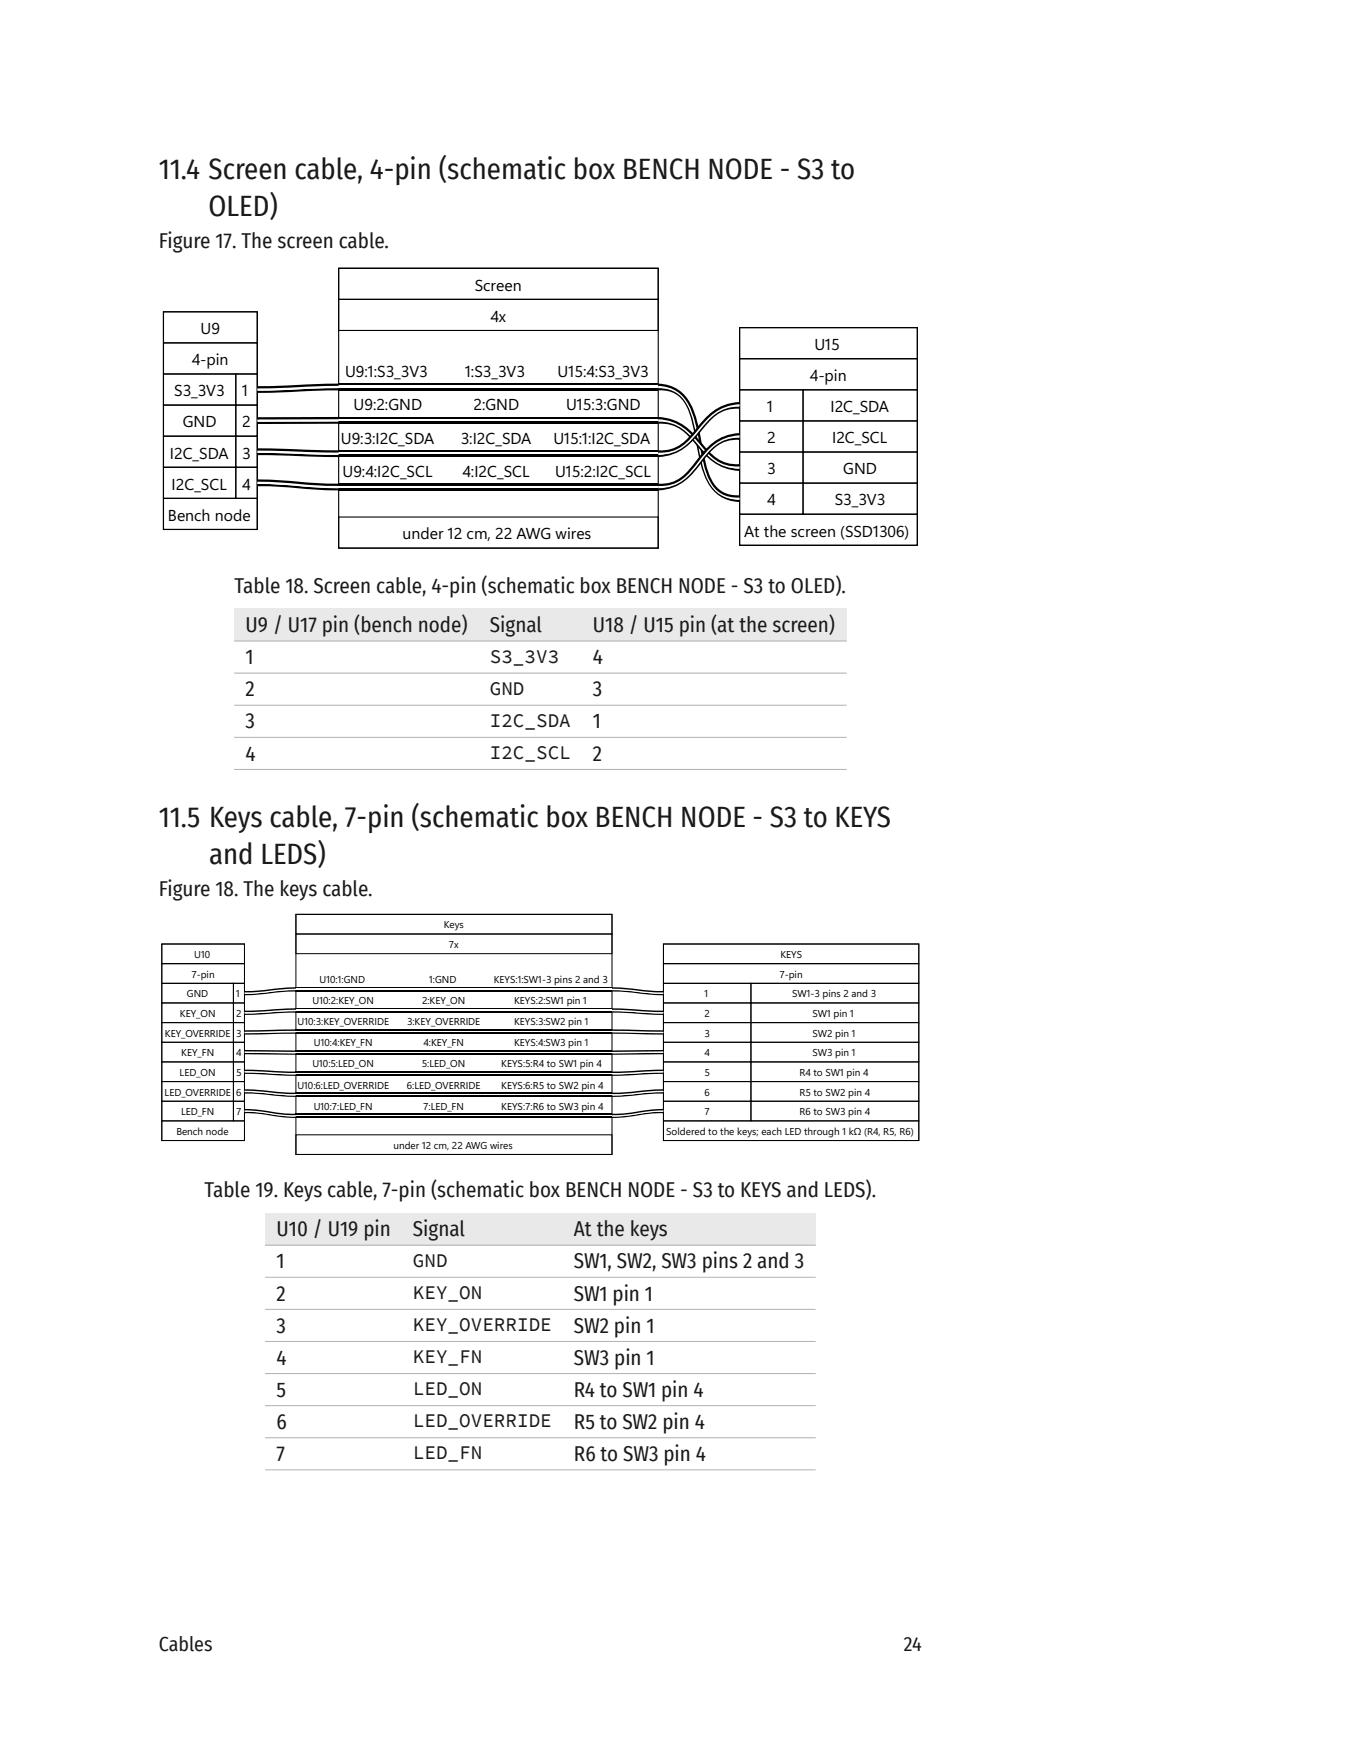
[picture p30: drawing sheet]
<svg xmlns="http://www.w3.org/2000/svg" width="216mm" height="279mm" viewBox="0 0 216 279" stroke-linecap="round" stroke-linejoin="round" font-family="sans-serif">
<defs><g id="words">
<g font-size="4.6" fill="#1a1a1a">
<text x="25.4" y="28.6">11.4 Screen cable, 4-pin (schematic box BENCH NODE - S3 to</text>
<text x="33.3" y="34.6">OLED)</text>
<text x="25.4" y="132">11.5 Keys cable, 7-pin (schematic box BENCH NODE - S3 to KEYS</text>
<text x="33.4" y="138">and LEDS)</text>
</g>
<g font-size="3.4" fill="#1a1a1a">
<text x="25.4" y="39.6">Figure 17. The screen cable.</text>
<text x="37.5" y="94.8">Table 18. Screen cable, 4-pin (schematic box BENCH NODE - S3 to OLED).</text>
<text x="39.3" y="101">U9 / U17 pin (bench node)</text>
<text x="78.3" y="101">Signal</text>
<text x="94.8" y="101">U18 / U15 pin (at the screen)</text>
<text x="39.3" y="106.1">1</text>
<text x="94.8" y="106.1">4</text>
<text x="39.3" y="111.2">2</text>
<text x="94.8" y="111.2">3</text>
<text x="39.3" y="116.4">3</text>
<text x="94.8" y="116.4">1</text>
<text x="39.3" y="121.5">4</text>
<text x="94.8" y="121.5">2</text>
<text x="25.4" y="143.1">Figure 18. The keys cable.</text>
<text x="32.7" y="191.3">Table 19. Keys cable, 7-pin (schematic box BENCH NODE - S3 to KEYS and LEDS).</text>
<text x="44.2" y="197.5">U10 / U19 pin</text>
<text x="66" y="197.5">Signal</text>
<text x="91.7" y="197.5">At the keys</text>
<text x="44.2" y="202.6">1</text>
<text x="91.7" y="202.6">SW1, SW2, SW3 pins 2 and 3</text>
<text x="44.2" y="207.8">2</text>
<text x="91.7" y="207.8">SW1 pin 1</text>
<text x="44.2" y="212.9">3</text>
<text x="91.7" y="212.9">SW2 pin 1</text>
<text x="44.2" y="218">4</text>
<text x="91.7" y="218">SW3 pin 1</text>
<text x="44.2" y="223.1">5</text>
<text x="91.7" y="223.1">R4 to SW1 pin 4</text>
<text x="44.2" y="228.3">6</text>
<text x="44.2" y="233.4">7</text>
<text x="91.7" y="228.3">R5 to SW2 pin 4</text>
<text x="91.7" y="233.4">R6 to SW3 pin 4</text>
</g>
<g font-size="3.2" fill="#1a1a1a">
<text x="25.4" y="263.8">Cables</text>
<text x="144.4" y="263.8">24</text>
</g>
<g font-size="3.1" fill="#1a1a1a">
<text x="78.3" y="105.8">S3_3V3</text>
<text x="78.3" y="111">GND</text>
<text x="78.3" y="116.1">I2C_SDA</text>
<text x="78.3" y="121.2">I2C_SCL</text>
<text x="66" y="202.4">GND</text>
<text x="66" y="207.5">KEY_ON</text>
<text x="66" y="212.6">KEY_OVERRIDE</text>
<text x="66" y="217.7">KEY_FN</text>
<text x="66" y="222.9">LED_ON</text>
<text x="66" y="228">LED_OVERRIDE</text>
<text x="66" y="233.1">LED_FN</text>
</g>
<g font-size="2.5">
<text x="75.9" y="46.4">Screen</text>
<text x="32.1" y="53.4">U9</text>
<text x="78.4" y="51.4">4x</text>
<text x="30.6" y="58.3">4-pin</text>
<text x="130.2" y="55.9">U15</text>
<text x="27.8" y="63.3">S3_3V3</text>
<text x="38.7" y="63.3">1</text>
<text x="55.2" y="60.2">U9:1:S3_3V3</text>
<text x="56.5" y="65.6">U9:2:GND</text>
<text x="74.3" y="60.2">1:S3_3V3</text>
<text x="75.7" y="65.6">2:GND</text>
<text x="89.1" y="60.2">U15:4:S3_3V3</text>
<text x="90.5" y="65.6">U15:3:GND</text>
<text x="122.6" y="65.8">1</text>
<text x="129.4" y="60.9">4-pin</text>
<text x="132.7" y="65.8">I2C_SDA</text>
<text x="29.2" y="68.3">GND</text>
<text x="38.7" y="68.3">2</text>
<text x="54.5" y="70.9">U9:3:I2C_SDA</text>
<text x="73.6" y="70.9">3:I2C_SDA</text>
<text x="88.4" y="70.9">U15:1:I2C_SDA</text>
<text x="122.6" y="70.8">2</text>
<text x="133" y="70.8">I2C_SCL</text>
<text x="27.2" y="73.2">I2C_SDA</text>
<text x="38.7" y="73.2">3</text>
<text x="54.8" y="76.2">U9:4:I2C_SCL</text>
<text x="73.9" y="76.2">4:I2C_SCL</text>
<text x="88.7" y="76.2">U15:2:I2C_SCL</text>
<text x="122.6" y="75.8">3</text>
<text x="134.8" y="75.8">GND</text>
<text x="26.8" y="83.2">Bench node</text>
<text x="27.4" y="78.2">I2C_SCL</text>
<text x="38.7" y="78.2">4</text>
<text x="122.6" y="80.7">4</text>
<text x="133.4" y="80.7">S3_3V3</text>
<text x="64.3" y="86.2">under 12 cm, 22 AWG wires</text>
<text x="118.9" y="85.7">At the screen (SSD1306)</text>
</g>
<g font-size="1.6">
<text x="70.9" y="148.3">Keys</text>
<text x="31.1" y="153.1">U10</text>
<text x="71.7" y="151.5">7x</text>
<text x="124.7" y="153.1">KEYS</text>
<text x="29.9" y="159.3">GND</text>
<text x="30.6" y="156.2">7-pin</text>
<text x="37.8" y="159.3">1</text>
<text x="50" y="160.4">U10:2:KEY_ON</text>
<text x="51.1" y="157.1">U10:1:GND</text>
<text x="67.5" y="160.4">2:KEY_ON</text>
<text x="68.6" y="157.1">1:GND</text>
<text x="78.9" y="157.1">KEYS:1:SW1-3 pins 2 and 3</text>
<text x="82.2" y="160.4">KEYS:2:SW1 pin 1</text>
<text x="112.6" y="159.3">1</text>
<text x="124.5" y="156.2">7-pin</text>
<text x="126.6" y="159.3">SW1-3 pins 2 and 3</text>
<text x="26.4" y="165.6">KEY_OVERRIDE</text>
<text x="28.8" y="162.5">KEY_ON</text>
<text x="37.8" y="162.5">2</text>
<text x="37.8" y="165.6">3</text>
<text x="47.6" y="163.8">U10:3:KEY_OVERRIDE</text>
<text x="50.2" y="167.2">U10:4:KEY_FN</text>
<text x="65.1" y="163.8">3:KEY_OVERRIDE</text>
<text x="67.7" y="167.2">4:KEY_FN</text>
<text x="82.2" y="163.8">KEYS:3:SW2 pin 1</text>
<text x="82.2" y="167.2">KEYS:4:SW3 pin 1</text>
<text x="112.6" y="162.5">2</text>
<text x="112.6" y="165.6">3</text>
<text x="129.8" y="162.5">SW1 pin 1</text>
<text x="129.8" y="165.6">SW2 pin 1</text>
<text x="28.7" y="171.9">LED_ON</text>
<text x="29" y="168.8">KEY_FN</text>
<text x="37.8" y="168.8">4</text>
<text x="37.8" y="171.9">5</text>
<text x="47.5" y="173.9">U10:6:LED_OVERRIDE</text>
<text x="49.9" y="170.5">U10:5:LED_ON</text>
<text x="65" y="173.9">6:LED_OVERRIDE</text>
<text x="67.4" y="170.5">5:LED_ON</text>
<text x="80.1" y="170.5">KEYS:5:R4 to SW1 pin 4</text>
<text x="80.1" y="173.9">KEYS:6:R5 to SW2 pin 4</text>
<text x="112.6" y="168.8">4</text>
<text x="112.6" y="171.9">5</text>
<text x="127.8" y="171.9">R4 to SW1 pin 4</text>
<text x="129.8" y="168.8">SW3 pin 1</text>
<text x="26.3" y="175">LED_OVERRIDE</text>
<text x="28.9" y="178.2">LED_FN</text>
<text x="37.8" y="175">6</text>
<text x="37.8" y="178.2">7</text>
<text x="50.1" y="177.3">U10:7:LED_FN</text>
<text x="67.6" y="177.3">7:LED_FN</text>
<text x="80.1" y="177.3">KEYS:7:R6 to SW3 pin 4</text>
<text x="112.6" y="175">6</text>
<text x="112.6" y="178.2">7</text>
<text x="127.8" y="175">R5 to SW2 pin 4</text>
<text x="127.8" y="178.2">R6 to SW3 pin 4</text>
<text x="28.2" y="181.3">Bench node</text>
<text x="62.9" y="183.5">under 12 cm, 22 AWG wires</text>
<text x="106.5" y="181.3">Soldered to the keys; each LED through 1 kΩ (R4, R5, R6)</text>
</g>
</g></defs>
<path d="M26.1 49.8h15v34.8h-15z" fill="#fff" stroke="#000" stroke-width=".18"/>
<path d="M26.1 49.8h15v5h-15zM26.1 54.8h15v4.9h-15zM26.1 59.7h11.6v5h-11.6zM37.7 59.7h3.4v5h-3.4zM26.1 64.7h11.6v5h-11.6zM26.1 69.7h11.6v4.9h-11.6zM26.1 74.6h11.6v5h-11.6zM26.1 79.6h15v5h-15zM37.7 64.7h3.4v5h-3.4zM37.7 69.7h3.4v4.9h-3.4zM37.7 74.6h3.4v5h-3.4z" fill="none" stroke="#000" stroke-width=".18"/>
<path d="M54.1 42.9h51.1v44.7h-51.1z" fill="#fff" stroke="#000" stroke-width=".18"/>
<path d="M54.1 42.9h51.1v4.9h-51.1zM54.1 47.8h51.1v5h-51.1z" fill="none" stroke="#000" stroke-width=".18"/>
<path d="M54.1 61.5h51.1" fill="none" stroke="#000" stroke-width=".36"/>
<path d="M54.1 61.6h51.1v.4h-51.1z" fill="#fff"/>
<path d="M54.1 62.2h51.1M54.1 66.8h51.1" fill="none" stroke="#000" stroke-width=".36"/>
<path d="M54.1 67h51.1v.3h-51.1z" fill="#fff"/>
<path d="M54.1 67.5h51.1M54.1 72.1h51.1" fill="none" stroke="#000" stroke-width=".36"/>
<path d="M54.1 72.3h51.1v.4h-51.1z" fill="#fff"/>
<path d="M54.1 72.8h51.1M54.1 77.4h51.1" fill="none" stroke="#000" stroke-width=".36"/>
<path d="M54.1 77.6h51.1v.4h-51.1z" fill="#fff"/>
<path d="M41.1 72.5l13 .3M41.1 71.8l13 .3M41.1 77.5h2.7l6.3 .5 4 .2h51.1M41.1 76.8l4 .1 6.3 .5h2.7M54.1 62.2l-13 .4M54.1 61.5l-13 .4M54.1 67.5l-13 .1M54.1 66.8h-13" fill="none" stroke="#000" stroke-width=".36"/>
<path d="M54.1 82.6h51.1v5h-51.1z" fill="none" stroke="#000" stroke-width=".18"/>
<path d="M41.1 72.2l13 .3M41.1 77.1l2.8 .1 6.3 .5 3.9 .1M54.1 61.8l-13 .4M54.1 67.1l-13 .1" fill="none" stroke="#fff" stroke-width=".36"/>
<path d="M118.2 52.3h28.4v34.8h-28.4z" fill="#fff" stroke="#000" stroke-width=".18"/>
<path d="M118.2 52.3h28.4v5h-28.4zM118.2 57.3h28.4v5h-28.4zM118.2 62.3h10.1v4.9h-10.1zM118.2 67.2h10.1v5h-10.1zM118.2 72.2h10.1v5h-10.1zM118.2 77.2h10.1v4.9h-10.1zM128.3 62.3h18.3v4.9h-18.3zM128.3 67.2h18.3v5h-18.3zM128.3 72.2h18.3v5h-18.3zM128.3 77.2h18.3v4.9h-18.3zM118.2 82.1h28.4v5h-28.4z" fill="none" stroke="#000" stroke-width=".18"/>
<path d="M105.2 62.2a4.6 4.6 0 0 1 4.7 2.8 37.1 37.1 0 0 1 1.9 7.8 11.2 11.2 0 0 0 2.7 5.8l1 .7 1.2 .5 1.5 .2M105.2 61.5a5.9 5.9 0 0 1 5.6 4.5l.7 2.6 .6 2.8a16.4 16.4 0 0 0 1.9 6.1 4.5 4.5 0 0 0 4.2 1.8M105.2 67.5a6.3 6.3 0 0 1 5.5 2.7l.7 .8a9.1 9.1 0 0 0 6.8 4.1M105.2 66.8a8.1 8.1 0 0 1 6.1 3.2l.7 .8a7.7 7.7 0 0 0 4.9 3.5h1.3M118.2 65.1a6.3 6.3 0 0 0-5.6 2.8l-.6 .8a9.1 9.1 0 0 1-6.8 4.1M118.2 64.4a8 8 0 0 0-6.1 3.3l-.7 .8a9.7 9.7 0 0 1-3.9 3.3l-1 .3h-1.3M118.2 70.1a6.2 6.2 0 0 0-5.6 2.9l-.6 .8a9.3 9.3 0 0 1-5.4 4.2l-1.4 .2M118.2 69.4a7.9 7.9 0 0 0-6.1 3.4l-.7 .9a9.7 9.7 0 0 1-3.8 3.4l-1.1 .3h-1.3" fill="none" stroke="#000" stroke-width=".36"/>
<path d="M105.2 61.8a5.4 5.4 0 0 1 5.4 4.2l.7 2.6 .5 2.8a16.6 16.6 0 0 0 2.1 6.2 5 5 0 0 0 4.3 2.1M105.2 67.1a7.2 7.2 0 0 1 5.8 3l.7 .8a8.6 8.6 0 0 0 5.2 3.7l1.3 .1M118.2 64.8a7.1 7.1 0 0 0-5.8 3l-.7 .8a8.6 8.6 0 0 1-5.2 3.8l-1.3 .1M118.2 69.7a7 7 0 0 0-5.8 3.2l-.7 .9a8.5 8.5 0 0 1-5.2 3.9l-1.3 .1" fill="none" stroke="#fff" stroke-width=".36"/>
<g fill="#e9e9e9">
<path d="M37.5 97.3h39v5.1h-39z"/>
<path d="M76.5 97.3h16.5v5.1h-16.5z"/>
<path d="M93 97.3h42.2v5.1h-42.2z"/>
</g>
<path d="M37.4 102.4h97.9M37.4 107.5h97.9M37.4 112.7h97.9M37.4 117.8h97.9M37.4 122.9h97.9" fill="none" stroke="#afafaf" stroke-width=".16"/>
<path d="M25.4 145.6h121.9v39.3h-121.9z" fill="#fff"/>
<path d="M25.9 150.8h13.2v31.4h-13.2z" fill="#fff" stroke="#000" stroke-width=".16"/>
<g fill="none" stroke="#000" stroke-width=".16">
<path d="M25.9 150.8h13.2v3.1h-13.2zM25.9 153.9h13.2v3.2h-13.2zM25.9 157.1h11.4v3.1h-11.4zM37.3 157.1h1.8v3.1h-1.8zM25.9 160.2h11.4v3.2h-11.4zM25.9 163.4h11.4v3.1h-11.4zM25.9 166.5h11.4v3.1h-11.4zM25.9 169.6h11.4v3.2h-11.4zM25.9 172.8h11.4v3.1h-11.4zM25.9 175.9h11.4v3.2h-11.4zM25.9 179.1h13.2v3.1h-13.2zM37.3 160.2h1.8v3.2h-1.8z"/>
<path d="M37.3 163.4h1.8v3.1h-1.8zM37.3 166.5h1.8v3.1h-1.8zM37.3 169.6h1.8v3.2h-1.8zM37.3 172.8h1.8v3.1h-1.8zM37.3 175.9h1.8v3.2h-1.8z"/>
</g>
<path d="M47.3 146.1h50.5v38.3h-50.5z" fill="#fff" stroke="#000" stroke-width=".16"/>
<path d="M47.3 146.1h50.5v3.1h-50.5zM47.3 149.2h50.5v3.1h-50.5z" fill="none" stroke="#000" stroke-width=".16"/>
<path d="M47.3 157.8h50.5" fill="none" stroke="#000" stroke-width=".23"/>
<path d="M47.3 157.9h50.5v.3h-50.5z" fill="#fff"/>
<path d="M47.3 158.3h50.5M47.3 161.2h50.5" fill="none" stroke="#000" stroke-width=".23"/>
<path d="M47.3 161.3h50.5v.2h-50.5z" fill="#fff"/>
<path d="M47.3 161.7h50.5M47.3 164.6h50.5" fill="none" stroke="#000" stroke-width=".23"/>
<path d="M47.3 164.7h50.5v.2h-50.5z" fill="#fff"/>
<path d="M47.3 165h50.5M47.3 167.9h50.5" fill="none" stroke="#000" stroke-width=".23"/>
<path d="M47.3 168h50.5v.3h-50.5z" fill="#fff"/>
<path d="M47.3 168.4h50.5M47.3 171.3h50.5" fill="none" stroke="#000" stroke-width=".23"/>
<path d="M47.3 171.4h50.5v.2h-50.5z" fill="#fff"/>
<path d="M47.3 171.8h50.5M47.3 174.7h50.5" fill="none" stroke="#000" stroke-width=".23"/>
<path d="M47.3 174.8h50.5v.2h-50.5z" fill="#fff"/>
<path d="M47.3 175.1h50.5M47.3 178h50.5" fill="none" stroke="#000" stroke-width=".23"/>
<path d="M47.3 178.1h50.5v.3h-50.5z" fill="#fff"/>
<g fill="none" stroke="#000" stroke-width=".23">
<path d="M47.3 158.3h-2l-4.1 .5-2.1 .1M47.3 157.8l-2.2 .1-4 .5h-2M39.1 168.3l8.2 .1M39.1 167.8l8.2 .1M39.1 171.4l8.2 .4M39.1 171l8.2 .3M39.1 174.6h2l4 .4 2.2 .1M39.1 174.1l2.1 .1 4.1 .4 2 .1M39.1 177.7l2 .1 4 .6 2.2 .1h50.5M39.1 177.3l2.1 .1 4.1 .6h2M47.3 161.7l-8.2 .3M47.3 161.2l-8.2 .4"/>
<path d="M47.3 165l-8.2 .2M47.3 164.6l-8.2 .1"/>
</g>
<path d="M47.3 181.3h50.5v3.1h-50.5z" fill="none" stroke="#000" stroke-width=".16"/>
<path d="M47.3 158.1l-8.2 .6M39.1 168.1l8.2 .1M39.1 171.2l8.2 .3M39.1 174.4l8.2 .5M39.1 177.5l2.1 .1 4 .6 2.1 .1M47.3 161.4l-8.2 .4M47.3 164.8l-8.2 .1" fill="none" stroke="#fff" stroke-width=".23"/>
<path d="M106 150.8h40.8v31.4h-40.8z" fill="#fff" stroke="#000" stroke-width=".16"/>
<g fill="none" stroke="#000" stroke-width=".16">
<path d="M106 150.8h40.8v3.1h-40.8zM106 153.9h40.8v3.2h-40.8zM106 157.1h14v3.1h-14zM120 157.1h26.8v3.1h-26.8zM106 160.2h14v3.2h-14zM106 163.4h14v3.1h-14zM106 166.5h14v3.1h-14zM106 169.6h14v3.2h-14zM106 172.8h14v3.1h-14zM106 175.9h14v3.2h-14zM106 179.1h40.8v3.1h-40.8zM120 160.2h26.8v3.2h-26.8z"/>
<path d="M120 163.4h26.8v3.1h-26.8zM120 166.5h26.8v3.1h-26.8zM120 169.6h26.8v3.2h-26.8zM120 172.8h26.8v3.1h-26.8zM120 175.9h26.8v3.2h-26.8z"/>
</g>
<g fill="none" stroke="#000" stroke-width=".23">
<path d="M97.8 158.3h2l4.1 .5 2.1 .1M97.8 157.8l2.2 .1 4 .5h2M97.8 161.7l8.2 .3M97.8 161.2l8.2 .4M97.8 165l8.2 .2M97.8 164.6l8.2 .1M106 168.3l-8.2 .1M106 167.8l-8.2 .1M106 171.4l-8.2 .4M106 171l-8.2 .3M106 174.6h-2l-4 .4-2.2 .1M106 174.1l-2.1 .1-4.1 .4-2 .1"/>
<path d="M106 177.7l-2 .1-4 .6-2.2 .1M106 177.3l-2.1 .1-4.1 .6h-2"/>
</g>
<path d="M97.8 158.1l8.2 .6M97.8 161.4l8.2 .4M97.8 164.8l8.2 .1M106 168.1l-8.2 .1M106 171.2l-8.2 .3M106 174.4l-8.2 .5M106 177.5l-2.1 .1-4 .6-2.1 .1" fill="none" stroke="#fff" stroke-width=".23"/>
<g fill="#e9e9e9">
<path d="M42.4 193.8h21.8v5.1h-21.8z"/>
<path d="M64.2 193.8h25.8v5.1h-25.8z"/>
<path d="M90 193.8h40.3v5.1h-40.3z"/>
</g>
<path d="M42.4 198.9h88M42.4 204h88M42.4 209.2h88M42.4 214.3h88M42.4 219.4h88M42.4 224.6h88M42.4 229.7h88M42.4 234.8h88" fill="none" stroke="#afafaf" stroke-width=".16"/>
<use href="#words"/>
</svg>
